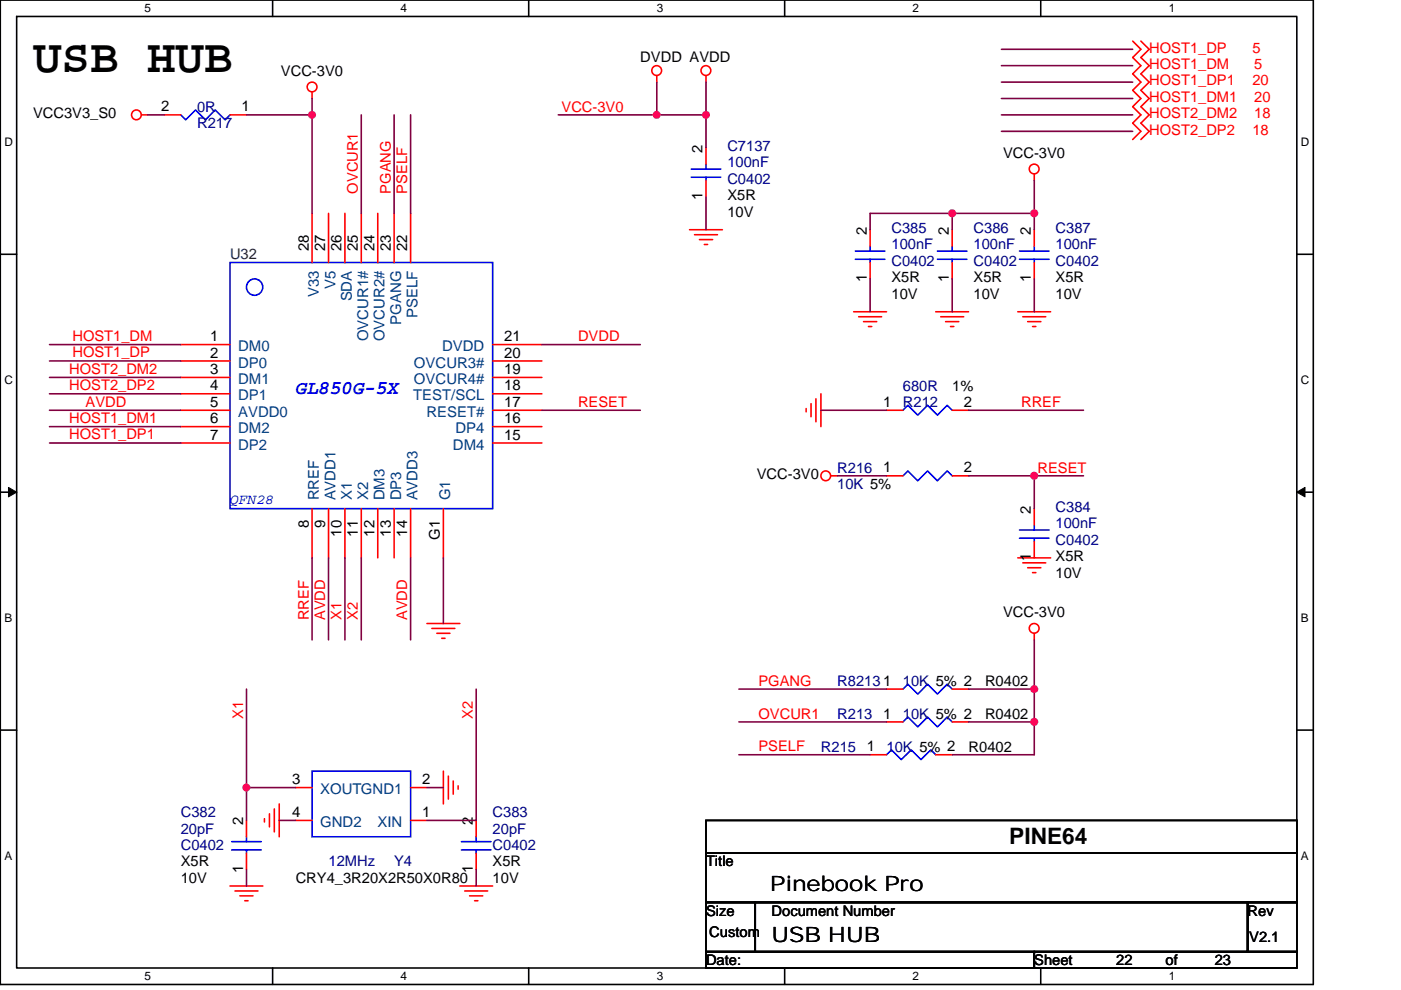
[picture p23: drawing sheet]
<svg xmlns="http://www.w3.org/2000/svg" width="297mm" height="210mm" viewBox="0 0 297 210" stroke-linecap="round" stroke-linejoin="round" font-family="sans-serif">
<defs><g id="words">
<text font-size="10.1" x="7" y="15.3">USB HUB</text>
<text font-size="4.8" x="214" y="179.1">PINE64</text>
<g font-size="4.5">
<text x="163.3" y="189">Pinebook Pro</text>
<text x="163.6" y="199.8">USB HUB</text>
</g>
<text font-size="4.2" fill="#00f" x="62.7" y="83.6">GL850G-5X</text>
<g font-size="3.1" fill="#f00">
<text x="243.6" y="11.2">HOST1_DP</text>
<text x="265.6" y="11.2">5</text>
<text x="243.6" y="14.6">HOST1_DM</text>
<text x="265.9" y="14.6">5</text>
<text x="119.1" y="23.7">VCC-3V0</text>
<text x="243.6" y="21.6">HOST1_DM1</text>
<text x="243.6" y="18.1">HOST1_DP1</text>
<text x="265.6" y="18.1">20</text>
<text x="265.9" y="21.6">20</text>
<text x="243.6" y="28.6">HOST2_DP2</text>
<text x="243.6" y="25.1">HOST2_DM2</text>
<text x="265.6" y="28.6">18</text>
<text x="265.9" y="25.1">18</text>
<text x="75.9" y="41.1" transform="rotate(-90 75.9 41.1)">OVCUR1</text>
<text x="82.9" y="41.1" transform="rotate(-90 82.9 41.1)">PGANG</text>
<text x="86.4" y="41.1" transform="rotate(-90 86.4 41.1)">PSELF</text>
<text x="15.4" y="75.8">HOST1_DP</text>
<text x="15.4" y="72.3">HOST1_DM</text>
<text x="122.6" y="72.4">DVDD</text>
<text x="14.7" y="79.2">HOST2_DM2</text>
<text x="14.7" y="82.7">HOST2_DP2</text>
<text x="14.7" y="89.7">HOST1_DM1</text>
<text x="18.2" y="86.3">AVDD</text>
<text x="122.6" y="86.3">RESET</text>
<text x="216.5" y="86.3">RREF</text>
<text x="14.7" y="93.2">HOST1_DP1</text>
<text x="220" y="100.2">RESET</text>
<text x="65.5" y="131.6" transform="rotate(-90 65.5 131.6)">RREF</text>
<text x="69" y="131.6" transform="rotate(-90 69 131.6)">AVDD</text>
<text x="72.4" y="131.6" transform="rotate(-90 72.4 131.6)">X1</text>
<text x="75.9" y="131.6" transform="rotate(-90 75.9 131.6)">X2</text>
<text x="86.4" y="131.6" transform="rotate(-90 86.4 131.6)">AVDD</text>
<text x="160.8" y="145.5">PGANG</text>
<text x="51.6" y="152.4" transform="rotate(-90 51.6 152.4)">X1</text>
<text x="100.3" y="152.4" transform="rotate(-90 100.3 152.4)">X2</text>
<text x="160.8" y="152.4">OVCUR1</text>
<text x="160.8" y="159.4">PSELF</text>
</g>
<g font-size="3.1">
<text x="59.6" y="16">VCC-3V0</text>
<text x="135.8" y="13.3">DVDD AVDD</text>
<text x="34.1" y="23.6">2</text>
<text x="51.2" y="23.6">1</text>
<text x="7" y="25.1">VCC3V3_S0</text>
<text x="149" y="32.4" transform="rotate(-90 149 32.4)">2</text>
<text x="212.7" y="33.4">VCC-3V0</text>
<text x="149" y="42.5" transform="rotate(-90 149 42.5)">1</text>
<text x="154.2" y="42.5">X5R</text>
<text x="154.2" y="46">10V</text>
<text x="65.4" y="53.3" transform="rotate(-90 65.4 53.3)">28</text>
<text x="68.9" y="53.3" transform="rotate(-90 68.9 53.3)">27</text>
<text x="72.4" y="53.3" transform="rotate(-90 72.4 53.3)">26</text>
<text x="75.9" y="53.3" transform="rotate(-90 75.9 53.3)">25</text>
<text x="79.4" y="53.3" transform="rotate(-90 79.4 53.3)">24</text>
<text x="82.8" y="53.3" transform="rotate(-90 82.8 53.3)">23</text>
<text x="86.3" y="53.3" transform="rotate(-90 86.3 53.3)">22</text>
<text x="183.8" y="49.8" transform="rotate(-90 183.8 49.8)">2</text>
<text x="201.2" y="49.8" transform="rotate(-90 201.2 49.8)">2</text>
<text x="218.6" y="49.8" transform="rotate(-90 218.6 49.8)">2</text>
<text x="183.8" y="59.9" transform="rotate(-90 183.8 59.9)">1</text>
<text x="189" y="59.9">X5R</text>
<text x="201.2" y="59.9" transform="rotate(-90 201.2 59.9)">1</text>
<text x="206.4" y="59.9">X5R</text>
<text x="218.6" y="59.9" transform="rotate(-90 218.6 59.9)">1</text>
<text x="223.8" y="59.9">X5R</text>
<text x="189" y="63.4">10V</text>
<text x="206.4" y="63.4">10V</text>
<text x="223.8" y="63.4">10V</text>
<text x="44.6" y="75.8">2</text>
<text x="44.6" y="72.4">1</text>
<text x="106.9" y="75.8">20</text>
<text x="106.9" y="72.4">21</text>
<text x="44.6" y="79.3">3</text>
<text x="44.6" y="82.8">4</text>
<text x="106.9" y="79.3">19</text>
<text x="106.9" y="82.8">18</text>
<text x="201.9" y="82.8">1%</text>
<text x="44.6" y="86.3">5</text>
<text x="44.6" y="89.8">6</text>
<text x="106.9" y="86.3">17</text>
<text x="106.9" y="89.8">16</text>
<text x="187.3" y="86.3">1</text>
<text x="204.3" y="86.3">2</text>
<text x="44.6" y="93.2">7</text>
<text x="106.9" y="93.2">15</text>
<text x="160.5" y="101.6">VCC-3V0</text>
<text x="187.3" y="100.2">1</text>
<text x="204.3" y="100.2">2</text>
<text x="65.4" y="112.1" transform="rotate(-90 65.4 112.1)">8</text>
<text x="68.9" y="112.1" transform="rotate(-90 68.9 112.1)">9</text>
<text x="72.4" y="113.8" transform="rotate(-90 72.4 113.8)">10</text>
<text x="75.9" y="113.8" transform="rotate(-90 75.9 113.8)">11</text>
<text x="79.4" y="113.8" transform="rotate(-90 79.4 113.8)">12</text>
<text x="82.8" y="113.8" transform="rotate(-90 82.8 113.8)">13</text>
<text x="86.3" y="113.8" transform="rotate(-90 86.3 113.8)">14</text>
<text x="218.6" y="108.9" transform="rotate(-90 218.6 108.9)">2</text>
<text x="93.3" y="114.5" transform="rotate(-90 93.3 114.5)">G1</text>
<text x="218.6" y="119" transform="rotate(-90 218.6 119)">1</text>
<text x="223.8" y="119">X5R</text>
<text x="223.8" y="122.5">10V</text>
<text x="212.7" y="130.9">VCC-3V0</text>
<text x="187.3" y="145.4">1</text>
<text x="208.8" y="145.5">R0402</text>
<text x="187.3" y="152.4">1</text>
<text x="208.8" y="152.4">R0402</text>
<text x="183.8" y="159.4">1</text>
<text x="205.4" y="159.4">R0402</text>
<text x="62" y="166.3">3</text>
<text x="89.5" y="166.3">2</text>
<text x="62" y="173.3">4</text>
<text x="89.5" y="173.3">1</text>
<text x="51.5" y="175" transform="rotate(-90 51.5 175)">2</text>
<text x="100.2" y="175" transform="rotate(-90 100.2 175)">2</text>
<text x="38.3" y="183.7">X5R</text>
<text x="51.5" y="185.1" transform="rotate(-90 51.5 185.1)">1</text>
<text x="100.2" y="185.1" transform="rotate(-90 100.2 185.1)">1</text>
<text x="104.5" y="183.7">X5R</text>
<text x="149.7" y="183.7">Title</text>
<text x="38.3" y="187.2">10V</text>
<text x="62.7" y="187.2">CRY4_3R20X2R50X0R80</text>
<text x="104.5" y="187.2">10V</text>
<text x="149.7" y="194.2">Size</text>
<text x="163.6" y="194.2">Document Number</text>
<text x="264.5" y="194.2">Rev</text>
<text x="150.4" y="198.7">Custom</text>
<text x="264.9" y="199.8">V2.1</text>
<text x="149.7" y="204.6">Date:</text>
<text x="219.3" y="204.6">Sheet</text>
<text x="236.7" y="204.6">22</text>
<text x="247.1" y="204.6">of</text>
<text x="257.6" y="204.6">23</text>
</g>
<g font-size="3.1" fill="#000080">
<text x="41.8" y="23.7">0R</text>
<text x="41.8" y="27.2">R217</text>
<text x="154.2" y="32">C7137</text>
<text x="154.2" y="35.5">100nF</text>
<text x="154.2" y="39">C0402</text>
<text x="189" y="49.4">C385</text>
<text x="189" y="52.9">100nF</text>
<text x="206.4" y="49.4">C386</text>
<text x="206.4" y="52.9">100nF</text>
<text x="223.8" y="49.4">C387</text>
<text x="223.8" y="52.9">100nF</text>
<text x="189" y="56.4">C0402</text>
<text x="206.4" y="56.4">C0402</text>
<text x="223.8" y="56.4">C0402</text>
<text x="191.4" y="82.8">680R</text>
<text x="191.4" y="86.3">R212</text>
<text x="177.5" y="100.2">R216</text>
<text x="177.5" y="103.7">10K 5%</text>
<text x="223.8" y="108.6">C384</text>
<text x="223.8" y="112.1">100nF</text>
<text x="223.8" y="115.5">C0402</text>
<text x="177.5" y="145.5">R8213</text>
<text x="191.4" y="145.5">10K 5% 2</text>
<text x="177.5" y="152.4">R213</text>
<text x="191.4" y="152.4">10K 5% 2</text>
<text x="174.1" y="159.4">R215</text>
<text x="188" y="159.4">10K 5% 2</text>
<text x="38.3" y="173.3">C382</text>
<text x="104.5" y="173.3">C383</text>
<text x="38.3" y="176.8">20pF</text>
<text x="104.5" y="176.8">20pF</text>
<text x="38.3" y="180.3">C0402</text>
<text x="69.7" y="183.7">12MHz</text>
<text x="83.6" y="183.7">Y4</text>
<text x="104.5" y="180.3">C0402</text>
</g>
<text font-size="3.1" fill="#004040" x="48.8" y="55">U32</text>
<g font-size="3.1" fill="#004080">
<text x="67.6" y="63.1" transform="rotate(-90 67.6 63.1)">V33</text>
<text x="71.1" y="61.3" transform="rotate(-90 71.1 61.3)">V5</text>
<text x="74.6" y="63.9" transform="rotate(-90 74.6 63.9)">SDA</text>
<text x="85" y="68.9" transform="rotate(-90 85 68.9)">PGANG</text>
<text x="88.5" y="67.5" transform="rotate(-90 88.5 67.5)">PSELF</text>
<text x="50.5" y="78">DP0</text>
<text x="50.5" y="74.5">DM0</text>
<text x="78.1" y="72.4" transform="rotate(-90 78.1 72.4)">OVCUR1#</text>
<text x="81.6" y="72.4" transform="rotate(-90 81.6 72.4)">OVCUR2#</text>
<text x="87.8" y="78">OVCUR3#</text>
<text x="93.7" y="74.5">DVDD</text>
<text x="50.5" y="81.4">DM1</text>
<text x="87.8" y="81.4">OVCUR4#</text>
<text x="50.5" y="84.9">DP1</text>
<text x="50.5" y="88.4">AVDD0</text>
<text x="87.6" y="84.9">TEST/SCL</text>
<text x="90.4" y="88.4">RESET#</text>
<text x="50.5" y="91.9">DM2</text>
<text x="50.5" y="95.4">DP2</text>
<text x="96" y="95.4">DM4</text>
<text x="96.6" y="91.9">DP4</text>
<text x="67.6" y="106.2" transform="rotate(-90 67.6 106.2)">RREF</text>
<text x="71.1" y="106.2" transform="rotate(-90 71.1 106.2)">AVDD1</text>
<text x="74.6" y="106.2" transform="rotate(-90 74.6 106.2)">X1</text>
<text x="78.1" y="106.2" transform="rotate(-90 78.1 106.2)">X2</text>
<text x="81.6" y="106.2" transform="rotate(-90 81.6 106.2)">DM3</text>
<text x="85" y="106.2" transform="rotate(-90 85 106.2)">DP3</text>
<text x="88.5" y="106.2" transform="rotate(-90 88.5 106.2)">AVDD3</text>
<text x="95.5" y="106.2" transform="rotate(-90 95.5 106.2)">G1</text>
<text x="67.9" y="168.4">XOUTGND1</text>
<text x="67.9" y="175.4">GND2</text>
<text x="80" y="175.4">XIN</text>
</g>
<text font-size="3.1" fill="#00f" x="48.8" y="106.9">QFN28</text>
<g font-size="2.5">
<text x="30.7" y="2.6">5</text>
<text x="84.9" y="2.6">4</text>
<text x="139.2" y="2.6">3</text>
<text x="193.5" y="2.6">2</text>
<text x="247.8" y="2.6">1</text>
<text x=".9" y="30.9">D</text>
<text x="275.8" y="30.9">D</text>
<text x=".9" y="81.4">C</text>
<text x="275.8" y="81.4">C</text>
<text x=".9" y="131.8">B</text>
<text x="275.8" y="131.8">B</text>
<text x=".9" y="182.3">A</text>
<text x="275.8" y="182.3">A</text>
<text x="30.7" y="207.9">5</text>
<text x="84.9" y="207.9">4</text>
<text x="139.2" y="207.9">3</text>
<text x="193.5" y="207.9">2</text>
<text x="247.8" y="207.9">1</text>
</g>
</g></defs>
<path d="M.1 0h278.3v208.8h-278.3zM3.5 3.5h271.5v201.8h-271.5z" fill="none" stroke="#000" stroke-width=".34"/>
<g fill="#fff">
<path d="M30.7 .4h1.4v2.8h-1.4z"/>
<path d="M30.7 205.7h1.4v2.7h-1.4z"/>
</g>
<path d="M57.8 0v3.5M57.8 205.3v3.5" fill="none" stroke="#000" stroke-width=".34"/>
<g fill="#fff">
<path d="M84.9 .4h1.4v2.8h-1.4z"/>
<path d="M84.9 205.7h1.4v2.7h-1.4z"/>
</g>
<path d="M112.1 0v3.5M112.1 205.3v3.5" fill="none" stroke="#000" stroke-width=".34"/>
<g fill="#fff">
<path d="M139.2 .4h1.4v2.8h-1.4z"/>
<path d="M139.2 205.7h1.4v2.7h-1.4z"/>
</g>
<path d="M166.4 0v3.5M166.4 205.3v3.5" fill="none" stroke="#000" stroke-width=".34"/>
<g fill="#fff">
<path d="M193.5 .4h1.4v2.8h-1.4z"/>
<path d="M193.5 205.7h1.4v2.7h-1.4z"/>
</g>
<path d="M220.7 0v3.5M220.7 205.3v3.5" fill="none" stroke="#000" stroke-width=".34"/>
<g fill="#fff">
<path d="M247.8 .4h1.4v2.8h-1.4z"/>
<path d="M247.8 205.7h1.4v2.7h-1.4z"/>
<path d="M.9 28.7h1.8v2.8h-1.8z"/>
<path d="M275.8 28.7h1.8v2.8h-1.8z"/>
<path d="M.9 79.1h1.8v2.8h-1.8z"/>
<path d="M275.8 79.1h1.8v2.8h-1.8z"/>
</g>
<path d="M.1 53.9h3.4M275 53.9h3.4" fill="none" stroke="#000" stroke-width=".34"/>
<g fill="#fff">
<path d="M.9 129.6h1.7v2.8h-1.7z"/>
<path d="M275.8 129.6h1.7v2.8h-1.7z"/>
</g>
<path d="M.1 104.4h3.4M275 104.4h3.4" fill="none" stroke="#000" stroke-width=".34"/>
<g fill="#000" stroke="#000" stroke-width=".21">
<path d="M1.8 103.4l1.7 1-1.7 1z" fill-rule="evenodd"/>
<path d="M275 104.4l1.7-1v2z" fill-rule="evenodd"/>
</g>
<g fill="#fff">
<path d="M.9 180.1h1.7v2.8h-1.7z"/>
<path d="M275.8 180.1h1.7v2.8h-1.7z"/>
</g>
<path d="M.1 154.9h3.4M275 154.9h3.4M149.7 174h125.3v7h-125.3zM149.7 181h125.3v10.4h-125.3zM149.7 191.4h10.4v10.4h-10.4zM160.1 191.4h104.4v10.4h-104.4zM264.5 191.4h10.5v10.4h-10.5zM149.7 201.8h69.6v3.5h-69.6zM219.3 201.8h55.7v3.5h-55.7z" fill="none" stroke="#000" stroke-width=".34"/>
<g fill="none" stroke="#f00" stroke-width=".34">
<path d="M66.2 19.5v1.4M139.3 16v1.4M149.7 16v1.4M240.2 8.7l1.7 1.8-1.7 1.7 1.7 1.7-1.7 1.8 1.7 1.7-1.7 1.8 1.7 1.7-1.7 1.7 1.7 1.8-1.7 1.7 1.7 1.8-1.7 1.7M241.9 8.7l1.7 1.8-1.7 1.7 1.7 1.7-1.7 1.8 1.7 1.7-1.7 1.8 1.7 1.7-1.7 1.7 1.7 1.8-1.7 1.7 1.7 1.8-1.7 1.7M30 24.4h1.4M34.9 24.4h3.4M48.8 24.4h3.5M149.7 31.3v3.5M149.7 38.3v3.5M219.3 36.9v1.4M66.2 45.3v10.4"/>
<path d="M69.7 45.3v10.4M73.1 45.3v10.4M76.6 45.3v10.4M80.1 45.3v10.4M83.6 45.3v10.4M87.1 45.3v10.4M146.2 48.7h7M147.3 49.8h4.8M148.3 50.8h2.8M149.3 51.9h.7M184.5 48.7v3.5M184.5 55.7v3.5"/>
<path d="M201.9 48.7v3.5M201.9 55.7v3.5M219.3 48.7v3.5M219.3 55.7v3.5M38.3 76.6h10.5M38.3 73.1h10.5M104.5 76.6h10.4M104.5 73.1h10.4M181 66.1h7M182.1 67.2h4.8M183.1 68.2h2.8M184.1 69.3h.7"/>
<path d="M198.4 66.1h7M199.4 67.2h4.9M200.5 68.2h2.8M201.5 69.3h.7M215.8 66.1h7M216.8 67.2h4.9M217.9 68.2h2.8M218.9 69.3h.7M38.3 80.1h10.5M38.3 83.5h10.5M38.3 87h10.5M38.3 90.5h10.5"/>
<path d="M38.3 94h10.5M104.5 80.1h10.4M104.5 83.5h10.4M104.5 87h10.4M104.5 90.5h10.4M104.5 94h10.4M170.9 86.7v.7M172 85.6v2.8M173 84.6v4.9M174.1 83.5v7M188 87h3.4M201.9 87h3.5"/>
<path d="M66.2 107.9v10.4M69.7 107.9v10.4M73.1 107.9v10.4M76.6 107.9v10.4M80.1 107.9v10.4M83.6 107.9v10.4M87.1 107.9v10.4M94 107.9v10.4M176.1 100.9h1.4M188 100.9h3.4M201.9 100.9h3.5M215.8 118.3h7"/>
<path d="M216.8 119.4h4.9M219.3 107.9v3.5M219.3 114.9v3.4M90.5 132.2h7M91.6 133.3h4.8M92.6 134.3h2.8M93.7 135.4h.7M217.9 120.4h2.8M218.9 121.5h.7M219.3 134.3v1.4M188 146.2h3.4M188 153.1h3.4"/>
<path d="M201.9 146.2h3.5M201.9 153.1h3.5M52.3 174v3.5M56.1 173.7v.6M57.1 172.6v2.8M58.2 171.6v4.8M59.2 170.5v7M62.7 174h3.5M62.7 167h3.5M87.1 174h3.4M87.1 167h3.4M94 163.6v6.9"/>
<path d="M95.1 164.6v4.9M96.1 165.7v2.7M97.1 166.7v.7M101 174v3.5M184.5 160.1h3.5M198.4 160.1h3.5M48.8 187.9h6.9M49.8 189h4.9M50.9 190h2.7M51.9 191.1h.7M52.3 181v3.4M97.5 187.9h7"/>
<path d="M98.5 189h4.9M99.6 190h2.8M100.6 191.1h.7M101 181v3.4"/>
<circle cx="66.2" cy="18.4" r="1.03"/>
<circle cx="139.2" cy="15" r="1.04"/>
<circle cx="149.7" cy="15" r="1.04"/>
<circle cx="28.9" cy="24.4" r="1.04"/>
<circle cx="219.3" cy="35.8" r="1.03"/>
<circle cx="175.1" cy="100.9" r="1.04"/>
<circle cx="219.3" cy="133.3" r="1.03"/>
</g>
<g fill="none" stroke="#00f" stroke-width=".34">
<path d="M38.3 24.4l1.1 1 2.1-2.1 2.1 2.1 2-2.1 2.1 2.1 1.1-1M146.6 35.9h6.2M146.6 37.6h6.2M149.7 34.8v1.1M149.7 37.6v.7M48.8 55.7h55.7v52.2h-55.7zM181.4 53.3h6.2M181.4 55h6.2M184.5 52.2v1.1M184.5 55v.7M198.8 53.3h6.2M198.8 55h6.2"/>
<path d="M201.9 52.2v1.1M201.9 55v.7M216.2 53.3h6.2M216.2 55h6.2M219.3 52.2v1.1M219.3 55v.7M191.4 87l1.1-1 2.1 2.1 2.1-2.1 2.1 2.1 2-2.1 1.1 1M191.4 100.9l1.1-1 2.1 2.1 2.1-2.1 2.1 2.1 2-2.1 1.1 1M216.2 112.4h6.2M216.2 114.2h6.2M219.3 111.4v1M219.3 114.2v.7"/>
<path d="M191.4 146.2l1.1-1.1 2.1 2.1 2.1-2.1 2.1 2.1 2-2.1 1.1 1.1M191.4 153.1l1.1-1 2.1 2.1 2.1-2.1 2.1 2.1 2-2.1 1.1 1M49.1 178.5h6.3M52.3 177.5v1M66.2 163.6h20.9v13.9h-20.9zM97.8 178.5h6.3M101 177.5v1M188 160.1l1-1.1 2.1 2.1 2.1-2.1 2.1 2.1 2.1-2.1 1 1.1M49.1 180.3h6.3M52.3 180.3v.7M97.8 180.3h6.3M101 180.3v.7"/>
<circle cx="54" cy="60.9" r="1.73"/>
</g>
<g fill="none" stroke="#800040" stroke-width=".34">
<path d="M139.3 17.4v7M149.7 17.4v13.9M212.3 17.4h27.9M212.3 10.5h27.9M212.3 13.9h27.9M31.4 24.4h3.5M52.3 24.4h13.9v20.9M66.2 20.9v3.5M76.6 24.4v20.9M83.6 24.4v20.9M87.1 24.4v20.9M118.4 24.4h31.3"/>
<path d="M212.3 20.9h27.9M212.3 24.4h27.9M212.3 27.9h27.9M219.3 38.3v10.4M149.7 41.8v6.9M184.5 59.2v6.9M201.9 45.3v3.4M201.9 59.2v6.9M219.3 45.3h-34.8v3.4M219.3 59.2v6.9M10.5 76.6h27.8M10.5 73.1h27.8"/>
<path d="M114.9 73.1h20.9M10.5 87h27.8M10.5 90.5h27.8M10.5 94h27.8M10.5 80.1h27.8M10.5 83.5h27.8M114.9 87h20.9M174.1 87h13.9M205.4 87h24.3M66.2 118.3v17.4M69.7 118.3v17.4M73.1 118.3v17.4"/>
<path d="M76.6 118.3v17.4M87.1 118.3v17.4M94 118.3v13.9M177.5 100.9h10.5M205.4 100.9h24.3M219.3 100.9v7M219.3 135.7v24.4h-17.4M52.3 146.2v27.8M101 146.2v27.8h-10.5M156.7 153.1h31.3M156.7 146.2h31.3M205.4 146.2h13.9"/>
<path d="M205.4 153.1h13.9M52.3 167h10.4M59.2 174h3.5M90.5 167h3.5M156.7 160.1h27.8M52.3 184.4v3.5M101 184.4v3.5"/>
</g>
<g fill="#f0f" stroke="#f0f" stroke-width=".34">
<circle cx="219.3" cy="100.9" r=".69"/>
<circle cx="219.3" cy="153.1" r=".69"/>
<circle cx="219.3" cy="45.2" r=".69"/>
<circle cx="201.9" cy="45.2" r=".69"/>
<circle cx="52.2" cy="167" r=".68"/>
<circle cx="66.2" cy="24.4" r=".69"/>
<circle cx="149.7" cy="24.4" r=".69"/>
<circle cx="139.2" cy="24.4" r=".68"/>
<circle cx="219.3" cy="146.2" r=".69"/>
</g>
<use href="#words"/>
</svg>
